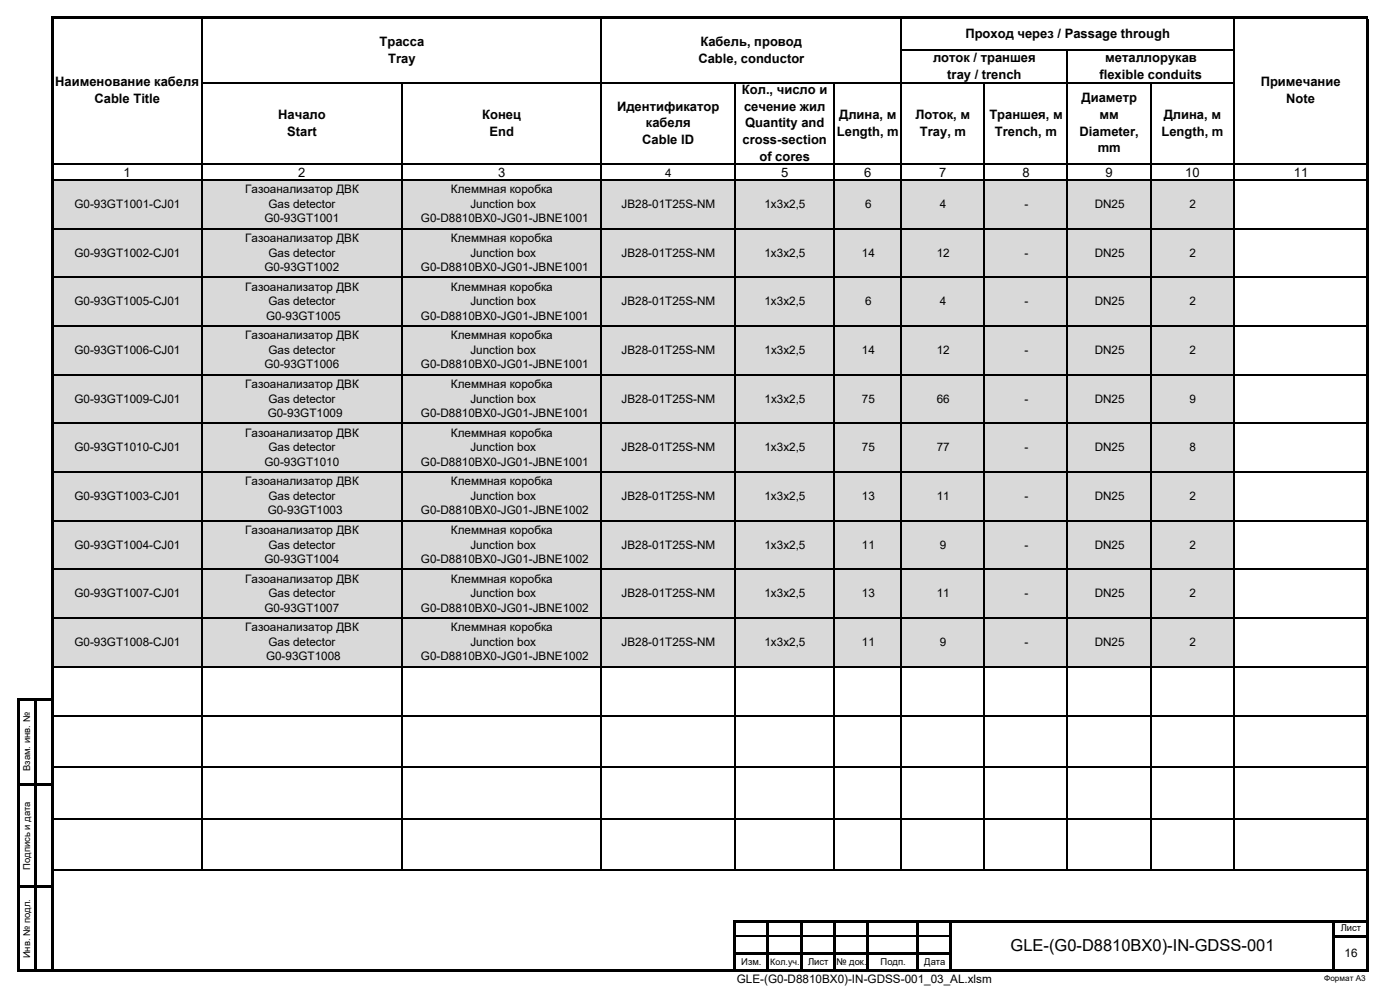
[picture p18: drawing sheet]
<svg xmlns="http://www.w3.org/2000/svg" width="420mm" height="297mm" viewBox="0 0 420 297" stroke-linecap="round" stroke-linejoin="round" font-family="sans-serif">
<defs><g id="words">
<text font-size="5" x="303.3" y="285.4">GLE-(G0-D8810BX0)-IN-GDSS-001</text>
<g font-size="3.9">
<text x="289.7" y="11.4">Проход через / Passage through</text>
<text x="113.9" y="13.8">Трасса</text>
<text x="210.2" y="13.8">Кабель, провод</text>
<text x="116.5" y="18.8">Tray</text>
<text x="209.6" y="18.8">Cable, conductor</text>
<text x="280" y="18.7">лоток / траншея</text>
<text x="284.3" y="23.7">tray / trench</text>
<text x="330" y="23.7">flexible conduits</text>
<text x="331.7" y="18.7">металлорукав</text>
<text x="16.6" y="26">Наименование кабеля</text>
<text x="222.7" y="28.2">Кол., число и</text>
<text x="378.4" y="26">Примечание</text>
<text x="28.4" y="30.9">Cable Title</text>
<text x="83.5" y="35.7">Начало</text>
<text x="144.7" y="35.7">Конец</text>
<text x="185.2" y="33.2">Идентификатор</text>
<text x="223.3" y="33.2">сечение жил</text>
<text x="251.8" y="35.7">Длина, м</text>
<text x="274.7" y="35.7">Лоток, м</text>
<text x="296.9" y="35.7">Траншея, м</text>
<text x="324.6" y="30.7">Диаметр</text>
<text x="330" y="35.7">мм</text>
<text x="349.2" y="35.7">Длина, м</text>
<text x="386" y="30.9">Note</text>
<text x="86.2" y="40.7">Start</text>
<text x="146.9" y="40.7">End</text>
<text x="193.8" y="38.2">кабеля</text>
<text x="223.6" y="38.2">Quantity and</text>
<text x="251.2" y="40.7">Length, m</text>
<text x="276.1" y="40.7">Tray, m</text>
<text x="298.6" y="40.7">Trench, m</text>
<text x="324" y="40.7">Diameter,</text>
<text x="348.6" y="40.7">Length, m</text>
<text x="192.7" y="43.2">Cable ID</text>
<text x="222.8" y="43.2">cross-section</text>
<text x="329.4" y="45.7">mm</text>
<text x="37.1" y="53">1</text>
<text x="89.5" y="53">2</text>
<text x="149.5" y="53">3</text>
<text x="227.9" y="48.2">of cores</text>
<text x="234.4" y="53">5</text>
<text x="259.4" y="53">6</text>
<text x="281.8" y="53">7</text>
<text x="306.8" y="53">8</text>
<text x="331.8" y="53">9</text>
<text x="355.7" y="53">10</text>
<text x="388.3" y="53">11</text>
</g>
<g font-size="3.5">
<text x="199.7" y="53">4</text>
<text x="73.6" y="58">Газоанализатор ДВК</text>
<text x="135.3" y="58">Клеммная коробка</text>
<text x="22.3" y="62.4">G0-93GT1001-CJ01</text>
<text x="80.5" y="62.4">Gas detector</text>
<text x="141.2" y="62.4">Junction box</text>
<text x="186.6" y="62.4">JB28-01T25S-NM</text>
<text x="229.4" y="62.4">1x3x2,5</text>
<text x="259.6" y="62.4">6</text>
<text x="282.1" y="62.4">4</text>
<text x="307.5" y="62.4">-</text>
<text x="328.5" y="62.4">DN25</text>
<text x="357" y="62.4">2</text>
<text x="79.4" y="66.7">G0-93GT1001</text>
<text x="126.3" y="66.7">G0-D8810BX0-JG01-JBNE1001</text>
<text x="22.3" y="77">G0-93GT1002-CJ01</text>
<text x="73.6" y="72.6">Газоанализатор ДВК</text>
<text x="80.5" y="77">Gas detector</text>
<text x="135.3" y="72.6">Клеммная коробка</text>
<text x="141.2" y="77">Junction box</text>
<text x="186.6" y="77">JB28-01T25S-NM</text>
<text x="229.4" y="77">1x3x2,5</text>
<text x="258.6" y="77">14</text>
<text x="281.1" y="77">12</text>
<text x="307.5" y="77">-</text>
<text x="328.5" y="77">DN25</text>
<text x="357" y="77">2</text>
<text x="79.4" y="81.3">G0-93GT1002</text>
<text x="126.3" y="81.3">G0-D8810BX0-JG01-JBNE1001</text>
<text x="73.6" y="87.2">Газоанализатор ДВК</text>
<text x="135.3" y="87.2">Клеммная коробка</text>
<text x="22.3" y="91.6">G0-93GT1005-CJ01</text>
<text x="79.8" y="95.9">G0-93GT1005</text>
<text x="80.5" y="91.6">Gas detector</text>
<text x="126.3" y="95.9">G0-D8810BX0-JG01-JBNE1001</text>
<text x="141.2" y="91.6">Junction box</text>
<text x="186.6" y="91.6">JB28-01T25S-NM</text>
<text x="229.4" y="91.6">1x3x2,5</text>
<text x="259.6" y="91.6">6</text>
<text x="282.1" y="91.6">4</text>
<text x="307.5" y="91.6">-</text>
<text x="328.5" y="91.6">DN25</text>
<text x="357" y="91.6">2</text>
<text x="73.6" y="101.8">Газоанализатор ДВК</text>
<text x="135.3" y="101.8">Клеммная коробка</text>
<text x="22.3" y="106.2">G0-93GT1006-CJ01</text>
<text x="80.5" y="106.2">Gas detector</text>
<text x="141.2" y="106.2">Junction box</text>
<text x="186.6" y="106.2">JB28-01T25S-NM</text>
<text x="229.4" y="106.2">1x3x2,5</text>
<text x="258.6" y="106.2">14</text>
<text x="281.1" y="106.2">12</text>
<text x="307.5" y="106.2">-</text>
<text x="328.5" y="106.2">DN25</text>
<text x="357" y="106.2">2</text>
<text x="79.4" y="110.5">G0-93GT1006</text>
<text x="126.3" y="110.5">G0-D8810BX0-JG01-JBNE1001</text>
<text x="73.6" y="116.4">Газоанализатор ДВК</text>
<text x="135.3" y="116.4">Клеммная коробка</text>
<text x="22.3" y="120.8">G0-93GT1009-CJ01</text>
<text x="80.3" y="125.1">G0-93GT1009</text>
<text x="80.5" y="120.8">Gas detector</text>
<text x="126.3" y="125.1">G0-D8810BX0-JG01-JBNE1001</text>
<text x="141.2" y="120.8">Junction box</text>
<text x="186.6" y="120.8">JB28-01T25S-NM</text>
<text x="229.4" y="120.8">1x3x2,5</text>
<text x="258.6" y="120.8">75</text>
<text x="281.1" y="120.8">66</text>
<text x="307.5" y="120.8">-</text>
<text x="328.5" y="120.8">DN25</text>
<text x="357" y="120.8">9</text>
<text x="73.6" y="131">Газоанализатор ДВК</text>
<text x="135.3" y="131">Клеммная коробка</text>
<text x="22.3" y="135.4">G0-93GT1010-CJ01</text>
<text x="80.5" y="135.4">Gas detector</text>
<text x="141.2" y="135.4">Junction box</text>
<text x="186.6" y="135.4">JB28-01T25S-NM</text>
<text x="229.4" y="135.4">1x3x2,5</text>
<text x="258.6" y="135.4">75</text>
<text x="281.1" y="135.4">77</text>
<text x="307.5" y="135.4">-</text>
<text x="328.5" y="135.4">DN25</text>
<text x="357" y="135.4">8</text>
<text x="79.4" y="139.7">G0-93GT1010</text>
<text x="126.3" y="139.7">G0-D8810BX0-JG01-JBNE1001</text>
<text x="22.3" y="150">G0-93GT1003-CJ01</text>
<text x="73.6" y="145.6">Газоанализатор ДВК</text>
<text x="80.5" y="150">Gas detector</text>
<text x="135.3" y="145.6">Клеммная коробка</text>
<text x="141.2" y="150">Junction box</text>
<text x="186.6" y="150">JB28-01T25S-NM</text>
<text x="229.4" y="150">1x3x2,5</text>
<text x="258.6" y="150">13</text>
<text x="281.1" y="150">11</text>
<text x="307.5" y="150">-</text>
<text x="328.5" y="150">DN25</text>
<text x="357" y="150">2</text>
<text x="80.3" y="154.3">G0-93GT1003</text>
<text x="126.3" y="154.3">G0-D8810BX0-JG01-JBNE1002</text>
<text x="73.6" y="160.2">Газоанализатор ДВК</text>
<text x="135.3" y="160.2">Клеммная коробка</text>
<text x="22.3" y="164.6">G0-93GT1004-CJ01</text>
<text x="80.5" y="164.6">Gas detector</text>
<text x="141.2" y="164.6">Junction box</text>
<text x="186.6" y="164.6">JB28-01T25S-NM</text>
<text x="229.4" y="164.6">1x3x2,5</text>
<text x="258.6" y="164.6">11</text>
<text x="282.1" y="164.6">9</text>
<text x="307.5" y="164.6">-</text>
<text x="328.5" y="164.6">DN25</text>
<text x="357" y="164.6">2</text>
<text x="79.4" y="169">G0-93GT1004</text>
<text x="126.3" y="169">G0-D8810BX0-JG01-JBNE1002</text>
<text x="22.3" y="179.2">G0-93GT1007-CJ01</text>
<text x="73.6" y="174.8">Газоанализатор ДВК</text>
<text x="80.5" y="179.2">Gas detector</text>
<text x="135.3" y="174.8">Клеммная коробка</text>
<text x="141.2" y="179.2">Junction box</text>
<text x="186.6" y="179.2">JB28-01T25S-NM</text>
<text x="229.4" y="179.2">1x3x2,5</text>
<text x="258.6" y="179.2">13</text>
<text x="281.1" y="179.2">11</text>
<text x="307.5" y="179.2">-</text>
<text x="328.5" y="179.2">DN25</text>
<text x="357" y="179.2">2</text>
<text x="79.4" y="183.6">G0-93GT1007</text>
<text x="126.3" y="183.6">G0-D8810BX0-JG01-JBNE1002</text>
<text x="73.6" y="189.4">Газоанализатор ДВК</text>
<text x="135.3" y="189.4">Клеммная коробка</text>
<text x="22.3" y="193.8">G0-93GT1008-CJ01</text>
<text x="80.5" y="193.8">Gas detector</text>
<text x="141.2" y="193.8">Junction box</text>
<text x="186.6" y="193.8">JB28-01T25S-NM</text>
<text x="229.4" y="193.8">1x3x2,5</text>
<text x="258.6" y="193.8">11</text>
<text x="282.1" y="193.8">9</text>
<text x="307.5" y="193.8">-</text>
<text x="328.5" y="193.8">DN25</text>
<text x="357" y="193.8">2</text>
<text x="79.8" y="198.2">G0-93GT1008</text>
<text x="126.3" y="198.2">G0-D8810BX0-JG01-JBNE1002</text>
<text x="403.5" y="287.1">16</text>
<text x="221.1" y="295.1">GLE-(G0-D8810BX0)-IN-GDSS-001_03_AL.xlsm</text>
</g>
<g font-size="2.8">
<text x="9" y="231.4" transform="rotate(-90 9 231.4)">Взам. инв. №</text>
<text x="9" y="261" transform="rotate(-90 9 261)">Подпись и дата</text>
<text x="402.4" y="279.5">Лист</text>
<text x="9" y="287.5" transform="rotate(-90 9 287.5)">Инв. № подл.</text>
<text x="222.5" y="289.5">Изм.</text>
<text x="242.5" y="289.5">Лист</text>
<text x="251" y="289.5">№ док.</text>
<text x="264.3" y="289.5">Подп.</text>
<text x="277.4" y="289.5">Дата</text>
</g>
<text font-size="2.7" x="231.2" y="289.4">Кол.уч.</text>
<text font-size="2.5" x="397.4" y="294.3">Формат А3</text>
</g></defs>
<path d="M15.7 54h354.7v146.1h-354.7z" fill="#d9d9d9"/>
<path d="M370.3 54h40v146.1h-40z" fill="#fff"/>
<g fill="none" stroke="#000" stroke-width=".34">
<path d="M60.6 5.6v255.6M180.5 5.6v255.6M270.4 5.6v255.6M270.6 15h99.9M320.4 15.2v246M370.3 5.6v255.6M60.8 24.8h309.7M120.6 24.9v236.3M220.5 24.9v236.3M250.4 24.9v236.3M295.4 24.9v236.3M345.3 24.9v236.3"/>
<path d="M16 49.1h393.9M16 54h393.9M16 68.6h393.9M16 83.2h393.9M16 97.8h393.9M16 112.4h393.9M16 127h393.9M16 141.6h393.9M16 156.2h393.9M16 170.8h393.9M16 185.4h393.9M16 200h393.9"/>
<path d="M16 214.9h393.9M16 230.3h393.9M16 245.6h393.9M16 261h393.9M220.8 281h9.3M230.8 281h9.3M240.8 281h9.3M250.8 281h9.3M260.8 281h14.3M275.7 281h9.4"/>
</g>
<g fill="#000">
<path d="M15.3 5h.7v286.5h-.7zM16 5h394.6v.6h-394.6zM409.9 5.6h.7v285.9h-.7zM5.3 209.4h.7v82.1h-.7zM6 209.4h10v.7h-10zM10.3 210.1h.7v81.4h-.7zM6 235h10v.7h-10zM6 265.8h10v.6h-10zM220.1 276h.7v15.5h-.7zM220.8 276h189.8v.7h-189.8zM230.1 276.7h.7v14.8h-.7zM240.1 276.7h.7v14.8h-.7z"/>
<path d="M250.1 276.7h.7v14.8h-.7zM260.1 276.7h.7v14.8h-.7zM275.1 276.7h.6v14.8h-.6zM285.1 276.7h.6v14.8h-.6zM400 276.7h.6v14.8h-.6zM6 290.9h404.6v.6h-404.6zM220.8 285.7h64.9v.7h-64.9zM400.6 280.6h10v.7h-10z"/>
</g>
<use href="#words"/>
</svg>
